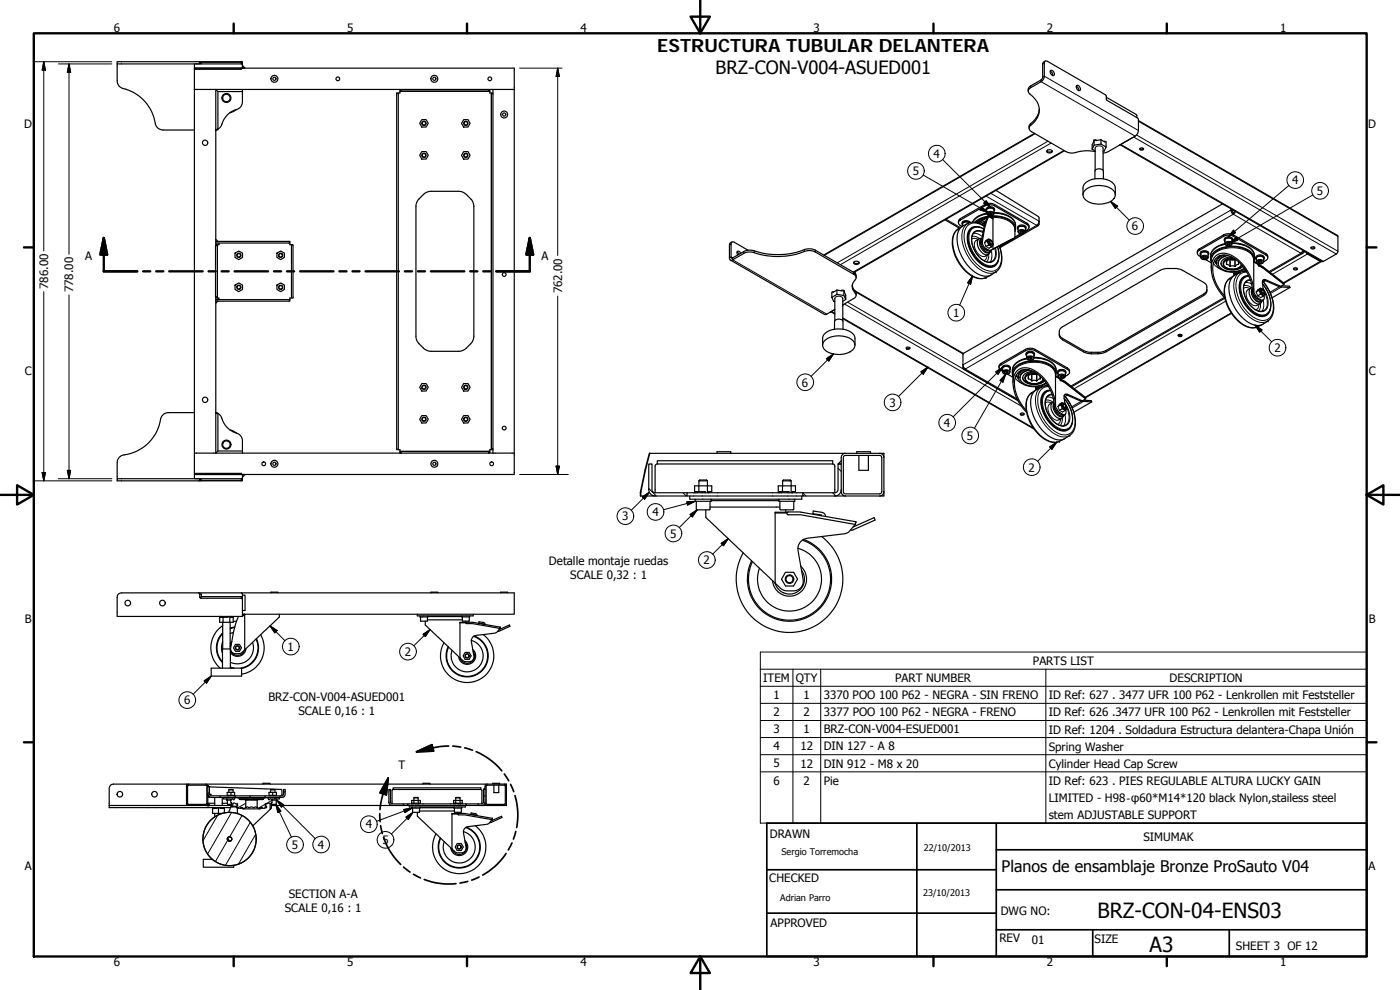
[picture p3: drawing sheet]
<svg xmlns="http://www.w3.org/2000/svg" width="420mm" height="297mm" viewBox="0 0 420 297" stroke-linecap="round" stroke-linejoin="round" font-family="sans-serif">
<defs><g id="words">
<g font-size="6.3">
<text x="329.4" y="275.4">BRZ-CON-04-ENS03</text>
<text x="345" y="285.6">A3</text>
</g>
<g font-size="5.5">
<text x="197.2" y="15.6">ESTRUCTURA TUBULAR DELANTERA</text>
<text x="214.8" y="22.1">BRZ-CON-V004-ASUED001</text>
</g>
<text font-size="4.8" x="300.6" y="261.8">Planos de ensamblaje Bronze ProSauto V04</text>
<g font-size="3.5">
<text x="34.2" y="9.6">6</text>
<text x="104.2" y="9.6">5</text>
<text x="174.2" y="9.6">4</text>
<text x="244.2" y="9.6">3</text>
<text x="314.2" y="9.6">2</text>
<text x="384.2" y="9.6">1</text>
<text x="7.3" y="38.4">D</text>
<text x="410.6" y="38.4">D</text>
<text x="280.2" y="47.4">4</text>
<text x="273.9" y="52.6">5</text>
<text x="387.8" y="55.3">4</text>
<text x="395.2" y="58.5">5</text>
<text x="339.7" y="69.1">6</text>
<text x="25.5" y="77.9">A</text>
<text x="162.5" y="77.9">A</text>
<text x="14.4" y="86.7" transform="rotate(-90 14.4 86.7)">786.00</text>
<text x="22" y="87.7" transform="rotate(-90 22 87.7)">778.00</text>
<text x="168.7" y="88.1" transform="rotate(-90 168.7 88.1)">762.00</text>
<text x="286" y="95.1">1</text>
<text x="382.4" y="105.6">2</text>
<text x="7.4" y="112.6">C</text>
<text x="410.8" y="112.6">C</text>
<text x="240.7" y="116">6</text>
<text x="266.9" y="122">3</text>
<text x="283.3" y="128.1">4</text>
<text x="290.2" y="132">5</text>
<text x="308.7" y="141.5">2</text>
<text x="195.8" y="154.9">4</text>
<text x="186.7" y="156.1">3</text>
<text x="201.2" y="161.3">5</text>
<text x="164.8" y="169.6">Detalle montaje ruedas</text>
<text x="171.2" y="173.8">SCALE 0,32 : 1</text>
<text x="211.2" y="169.3">2</text>
<text x="7.4" y="186.9">B</text>
<text x="410.8" y="186.9">B</text>
<text x="86.3" y="195.3">1</text>
<text x="121.5" y="196.8">2</text>
<text x="310" y="199.5">PARTS LIST</text>
<text x="229.1" y="204.6">ITEM</text>
<text x="232.1" y="209.7">1</text>
<text x="238.8" y="204.6">QTY</text>
<text x="241.2" y="209.7">1</text>
<text x="247.2" y="209.8">3370 POO 100 P62 - NEGRA - SIN FRENO</text>
<text x="268.7" y="204.6">PART NUMBER</text>
<text x="314.7" y="209.8">ID Ref: 627 . 3477 UFR 100 P62 - Lenkrollen mit Feststeller</text>
<text x="351" y="204.6">DESCRIPTION</text>
<text x="55.3" y="211.3">6</text>
<text x="80.5" y="210.3">BRZ-CON-V004-ASUED001</text>
<text x="89.6" y="214.5">SCALE 0,16 : 1</text>
<text x="232.1" y="214.9">2</text>
<text x="241.2" y="214.9">2</text>
<text x="247.2" y="214.9">3377 POO 100 P62 - NEGRA - FRENO</text>
<text x="314.7" y="214.9">ID Ref: 626 .3477 UFR 100 P62 - Lenkrollen mit Feststeller</text>
<text x="232.1" y="220">3</text>
<text x="241.2" y="220">1</text>
<text x="247.2" y="220">BRZ-CON-V004-ESUED001</text>
<text x="314.7" y="220.2">ID Ref: 1204 . Soldadura Estructura delantera-Chapa Unión</text>
<text x="232.1" y="225.1">4</text>
<text x="240.2" y="225.2">12</text>
<text x="247.2" y="225.2">DIN 127 - A 8</text>
<text x="314.7" y="225.2">Spring Washer</text>
<text x="119.6" y="230.6">T</text>
<text x="232.1" y="230.3">5</text>
<text x="240.2" y="230.3">12</text>
<text x="247.2" y="230.3">DIN 912 - M8 x 20</text>
<text x="314.7" y="230.3">Cylinder Head Cap Screw</text>
<text x="232.1" y="235.4">6</text>
<text x="241.2" y="235.4">2</text>
<text x="247.2" y="235.4">Pie</text>
<text x="314.7" y="235.5">ID Ref: 623 . PIES REGULABLE ALTURA LUCKY GAIN</text>
<text x="314.7" y="245.7">stem ADJUSTABLE SUPPORT</text>
<text x="314.7" y="240.6">LIMITED - H98‐φ60*M14*120 black Nylon,stailess steel</text>
<text x="109.8" y="248.6">4</text>
<text x="231.1" y="251.4">DRAWN</text>
<text x="87.6" y="254.7">5</text>
<text x="95.4" y="254.7">4</text>
<text x="114.8" y="253.3">5</text>
<text x="343.2" y="252.3">SIMUMAK</text>
<text x="7.4" y="261.1">A</text>
<text x="410.8" y="261.1">A</text>
<text x="86.6" y="269.5">SECTION A-A</text>
<text x="230.9" y="264.6">CHECKED</text>
<text x="85.5" y="273.7">SCALE 0,16 : 1</text>
<text x="300.3" y="274.5">DWG NO:</text>
<text x="231.3" y="278.2">APPROVED</text>
<text x="299.9" y="282.6">REV</text>
<text x="309.7" y="283.3">01</text>
<text x="328.5" y="283">SIZE</text>
<text x="370.9" y="285.1">SHEET 3 OF 12</text>
<text x="34.2" y="289.9">6</text>
<text x="104.2" y="289.9">5</text>
<text x="174.2" y="289.9">4</text>
<text x="244.2" y="289.9">3</text>
<text x="314.2" y="289.9">2</text>
<text x="384.2" y="289.9">1</text>
</g>
<g font-size="2.7">
<text x="234.5" y="256.6">Sergio Torremocha</text>
<text x="277.3" y="255.2">22/10/2013</text>
<text x="277" y="268.7">23/10/2013</text>
<text x="234.2" y="270.2">Adrian Parro</text>
</g>
</g></defs>
<g fill="none" stroke="#000" stroke-width=".36">
<path d="M35.2 19.2v5a2.58 2.58 0 0 0 2.6 2.6 13.3 13.3 0 0 1 9 10.9l.8 .9 1.3 .4h9.4M35.2 19.2h37.2M58.3 19.2v1.2M60 18.5h-24.8v.7M60 18.5v.7M60 18.7l.4 .5M60 18.5h12.8v.7M60.3 19v-.3h12.1v.5M72.4 19.2h.4v1.2M72.8 19.6l.7 .8h-.7M313.7 18.3l-.8 .7v4.5l-.4 .5-3.6 2.1-.3 .5v.7M58.3 26.8v109.2h6.5"/>
<path d="M58.3 26.8h6.5M58.3 20.4v6.4M58.3 20.4h.4M58.7 20.4v.4h13.7v-.4M58.7 20.4h13.7M64.8 26.8v46.9M64.8 39h.1M64.8 39l.6-.3zM64.8 26.8l.6 .7v11.2M64.8 26.8h83.1M65.3 38.8l-.4 .1M65.4 27.5h7.4"/>
<path d="M70.9 32.9l-2 1M72.4 20.4h.4M72.8 20.4h81.5v6.4M72.8 26.8v3.7a2.61 2.61 0 0 1-2.3 2.5 7.1 7.1 0 0 0-4.2 4.9l-.9 .8M119.1 27.9h.4v107h-.4zM120 27.4a.34 .34 0 0 1 0 .5 .34 .34 0 0 1-.5 0M120.4 26.9h-.4v.5h27v-.5h-.3M120.4 26.8v.5h26.3v-.5M126.6 35.9h1.3l.6 1.1-.6 1.1h-1.3l-.6-1.1zM139.2 35.9h1.3l.6 1.1-.6 1.1h-1.3l-.7-1.1zM147 27.4v.5h.5M147.5 28.2v106.4"/>
<path d="M147.5 28.2h.4M147.9 27.9h-.4v.3M147.9 26.8v109.2M147.9 26.8h6.4v109.2M311.9 32.7a7.6 7.6 0 0 1-3 4.9l-.1 .9M315.2 21.4a1.3 1.3 0 0 1 .7 1.3M315.3 21.2a.94 .94 0 0 1 1 .4 .94 .94 0 0 1-.1 1.1 1.16 1.16 0 0 1-.9-1.5zM323 25.9a1.31 1.31 0 0 1 .8 1.3M323.1 25.7a.92 .92 0 0 1 1 .4 .92 .92 0 0 1-.2 1.1 1.1 1.1 0 0 1-.8-1.5zM332 29.2l8.9 5.1 .3 1M341.7 36.2l59.7 34.4v5.3l-4.6 2.6-60.6-35.1M126.6 45.5h1.3l.6 1.1-.6 1.1h-1.3l-.6-1.1z"/>
<path d="M127.1 58.3l.7-.5 1.1-.4 9.6 .1 1.1 .6 2 1.9 .6 1.5v39.8l-.2 .8-.7 1-1.7 1.7-1.5 .6-9.6-.1-1.1-.5-1.6-1.7-.9-1.4-.1-39.8 .5-1.6zM139.2 45.5h1.3l.6 1.1-.6 1.1h-1.3l-.7-1.1zM298.9 57.1l12.8 7.9 .1 2.4-.1 .2-.4 .1-.2-.1 .6-.6 .1-.6M310.4 40l-63.2 36.5M314.1 45.3a1.1 1.1 0 0 0 1.7 0M314.2 45.2a.94 .94 0 0 1 1.6 .4 .95 .95 0 0 1-1.7-.3zM319.5 45.2l-63.2 36.6M325 58.5v-2.1a3.6 3.6 0 0 1 3.6-2.7 5.7 5.7 0 0 1 6 2.1l.1 2.7M325.8 56.9a6.8 6.8 0 0 1 8.6 .5 2.26 2.26 0 0 1-1.7 3.3 6.7 6.7 0 0 1-7.5-1.4 1.87 1.87 0 0 1 .6-2.4zM327.8 44.7l.9 .6M328.3 42l-.5 1.5v1.2M328.3 42v1.6"/>
<path d="M328.6 53.7v-2.3a1.45 1.45 0 0 1 2.5 0v2.3M328.7 44.4v6.7M328.7 45.5a14 14 0 0 0-6.8 .4l-2-.4-10.3-6a1.21 1.21 0 0 1-.8-1.2 1.21 1.21 0 0 1 1-1.1 5.3 5.3 0 0 0-.2-8.5 1.27 1.27 0 0 1-.7-2.1l3.6-2.1a2.11 2.11 0 0 0 .9-1.6v-3.9a.58 .58 0 0 1 .3-.7 .58 .58 0 0 1 .7 .1l17.4 10.1 .2 .3 .2 1.3 9.4 5.5 .1 3.6-.7 1.3-8.4 5-1.5 .4M330.4 41.9l1.1 .7v-.2l.4 .2v1.5M330.4 43.2l-2.1 .4-.5 1.1M330.4 41.9l-1.5 .3v-.3l-.6 .1M330.4 41.9v1.3M330.4 43.2l1.5 .9M331.1 44.4v6.7M331.9 44.1l-.5 1.2-.3 .1M339.7 41.4l-3.8 2.2M342.1 44.6l.3 .2 .7-.2"/>
<path d="M342.1 44.6a.6 .6 0 0 1 .6-.2 .6 .6 0 0 1 .4 .5 .57 .57 0 0 1-.6 .2 .57 .57 0 0 1-.4-.5zM64.8 72.4h22.2v.5h-22.2M64.8 71.8l.6 .6M64.8 73.4h.4v.3M65.2 73.7h-.5v15.4h.5M65.2 73.7v15.4M65.7 72.9a.33 .33 0 0 1 0 .5 .33 .33 0 0 1-.5 0M70.5 75.9l1.2-.6 1.1 .6v1.3l-1.1 .7-1.2-.7zM83.1 75.9l1.1-.6 1.2 .6v1.3l-1.2 .7-1.1-.7zM87 72.9v.5h.5M87.5 73.4h.4v16h-.4zM219.2 78l28.2 16.3 .6 .1 2.5-1.5-1.4 .8"/>
<path d="M219.7 72.6l-.8 .7v4.1a.59 .59 0 0 0 .3 .6 .59 .59 0 0 0 .7 0l3.3-1.9a4.3 4.3 0 0 1 3.9 0 23.4 23.4 0 0 0 15.3-.9h1l1.3 .4 11.5 6.7a1.13 1.13 0 0 1 .7 1 1.13 1.13 0 0 1-.6 1 2.83 2.83 0 0 0 .6 3.9v.7l-.3 .4-3.7 2.2M221.2 75.6l.6 .7M222.3 76a.57 .57 0 0 0-.5-.7 .57 .57 0 0 0-.6 .6l.2 .6M224.5 75.1l-4.1-2.4a.58 .58 0 0 0-.7-.1 .58 .58 0 0 0-.3 .7l.1 4.1 3.7-1.9a5.2 5.2 0 0 1 4.7 .2 23.5 23.5 0 0 0 14.5-1h1.4l.9 .4 11.5 6.6 .6 .7 .1 .9M256.2 78.7a1.12 1.12 0 0 0 1.6 0M256.3 78.6a.96 .96 0 0 1 1.6 .4 .96 .96 0 0 1-1.7-.3zM283.6 66l4.3 2.5M287.6 66.8l.1-.6 .5-.6 7.4-4.2a3.1 3.1 0 0 1 2.9 0l9.9 5.7 .4 .5v.6M288.7 67.9a1.06 1.06 0 0 1-.8-1.6l7.9-4.7a3.1 3.1 0 0 1 2.7 .2l9.7 5.6a.89 .89 0 0 1 .6 .8 .89 .89 0 0 1-.6 .9l-.4 .2M288.8 67.9l-1.3 .8a6 6 0 0 0-1.3 6.9 11.5 11.5 0 0 0 7.3 7.9h1.7l2.1-.9M289 66.4l-.3 .8M289 66.4l.2 .3"/>
<path d="M289 66.4l.3 .2M289.2 66.7l-.4 .3 .1 .6M289.2 66.7h.1M289.3 66.5h-.1M289.3 66.6l.8-.1 .9 .3M289.3 66.6l.1 .1M289.3 66.6l-.2-.2a1.67 1.67 0 0 1 2.1 .3M290.9 66.8a1.36 1.36 0 0 0-2 .4v.6M292.5 66.7a9.3 9.3 0 0 1 11.7 .3l.5 1.1-.1 1.4M292.6 69.6a4 4 0 0 0-.4 4.9 5.7 5.7 0 0 0 5 4.1l.5-.2M293.6 66.9l2.7-1.6-1 3.1-.8 4.3a2.13 2.13 0 0 0 1.1 2l.9 .6h.5M293.9 71.6l-.9 .6"/>
<path d="M294.1 68.2a2.72 2.72 0 0 0-3.8 2.8 10.1 10.1 0 0 0 5.9 9.1 2.57 2.57 0 0 0 3.5-2.2M294.7 71.5a2.81 2.81 0 0 0 1.3 4.1 .97 .97 0 0 0 1.5-.6M294.7 71.5a1.44 1.44 0 0 0-1.4 .8 1.44 1.44 0 0 0 .2 1.6 3.2 3.2 0 0 0 2.8 2.5l.8-.7M294.7 71.5a2.06 2.06 0 0 0 0 3.2 1.68 1.68 0 0 0 2.4 .9M295.2 68.6a3 3 0 0 0-3.5-.1 3 3 0 0 0-1.3 3.3 9.7 9.7 0 0 0 6 8.2 2.95 2.95 0 0 0 3.4-3.7l-.4-2.3M295.4 67.8a5 5 0 0 0-4.8-.8l-1.5 .7a4.7 4.7 0 0 0-1.8 5.3 12.2 12.2 0 0 0 7.8 9.8l1.8-.1 2-1.2a5.9 5.9 0 0 0 1.4-6.5l-.4-1.2M295.5 72.8l.7-.4 .5 1.1M295.5 67.5l-.4 .1M295.6 74.8l.6 .3M295.6 67l-.8 .4M295.8 66.7l-1.2 .6M295.9 72.2l.8-.5-.5 .7"/>
<path d="M295.9 66.3l-1.9 .7M295.9 63.1a1.3 1.3 0 0 1 1.3-1.1 1.3 1.3 0 0 1 1.3 1.1M296.1 63.4a.87 .87 0 0 1 .2-1 .87 .87 0 0 1 1-.1 .79 .79 0 0 1 .9 .2 .79 .79 0 0 1 .1 .9M296.1 64.1a5.8 5.8 0 0 0-4.2 2.6M296.2 62.8a1.32 1.32 0 0 1 2.1 .3v1a1.23 1.23 0 0 1-1.1 .6 1.23 1.23 0 0 1-1.1-.6zM296.3 65.1a6.6 6.6 0 0 0-3.4 1.6M296.6 76.3l-.9 .6M296.7 71.7a1.41 1.41 0 0 1 .9 2.3M296.7 73.5l-.8 .5M296.7 73.5l.9 .5M296.7 64l.5-.2 .5 .2v.3l-.5 .2-.5-.2zM296.7 64.9l-1.1 3.3-.8 4.3a2.24 2.24 0 0 0 1.1 2.1l1.1 .6 1-.4"/>
<path d="M296.7 64.9l1.3 .8M296.8 64.9h-.1M296.8 64.9l-3.4 1.9M296.8 64.9l1.2 .7v7.5M297 72.2a.69 .69 0 0 0-.1 .8 .69 .69 0 0 0 .8 .3M297 63.9h.2M297 65a7.2 7.2 0 0 1 7.3 2.7l.3 .9v2.8M297.1 72.2a.53 .53 0 0 1 .6 .3 .53 .53 0 0 1-.2 .7l-.4-.4zM297.2 63.9v.6M297.4 63.9h-.2M297.4 75.1l-.4 .2M297.4 72.2l-.2-.1a.59 .59 0 0 0-.2 .8 .59 .59 0 0 0 .8 .3v-.3"/>
<path d="M297.6 74l-.8 .5M297.7 64v.3M298 74.8l6.6-3.4-4.6 2.6 4.2-2.4-7.2 3.7M298 73.5v1.3M298.3 63.9a6.7 6.7 0 0 1 6.4 3.1l.1 1.6M300.5 73.8l-.4 .4M305.4 68.5a1.35 1.35 0 0 1 2.3-.7l.2 .7M305.5 68.9a.86 .86 0 0 1 .3-1 .86 .86 0 0 1 1-.1 .78 .78 0 0 1 .8 .2 .78 .78 0 0 1 .2 .9M305.6 68.2a1.38 1.38 0 0 1 2.2 .3v1a1.22 1.22 0 0 1-1.2 .7 1.22 1.22 0 0 1-1.1-.7zM306.3 69.3h.6l.3 .3-.2 .3h-.6l-.4-.3zM306.3 70.1l-1.7 1M306.4 69.3v.6"/>
<path d="M306.7 69.3l-.3 .1M306.7 69.3h.2M307 69.4v.5M311.6 67.7l-11.5 6.6M359.3 75.9l.1-.6 .3-.5 7.6-4.3a3.2 3.2 0 0 1 2.8 0l9.8 5.6 .5 .5 .1 .7M360.2 76.2a1.36 1.36 0 0 1 2.3-.7l.2 .7M360.3 76.4l.1 .2M360.3 76.3v.1M360.4 76.4h-.1M360.4 76.3h-.2a1.36 1.36 0 0 1 1.3-.8 1.36 1.36 0 0 1 1.2 .8l-.1 .3M360.4 77a1.02 1.02 0 0 1-1-.8 1.02 1.02 0 0 1 .5-1.1l7.4-4.2a3.1 3.1 0 0 1 2.8 0l9.8 5.6a.9 .9 0 0 1 .6 .8 .9 .9 0 0 1-.6 .9l-.6 .3M360.5 75.9a1.36 1.36 0 0 1 2.1 .3v1a1.22 1.22 0 0 1-1.1 .7 1.22 1.22 0 0 1-1.1-.7z"/>
<path d="M361 77.1l.6-.1 .4 .2-.1 .4-.5 .1-.5-.3zM361.3 77.1l.1 .6M361.6 77l-.2 .1M361.8 77.9l1.7 1M361.9 77.2v.4M365.9 76.8l-.1 .2M365.9 76.8l-.2 .3M366.2 76.7a2.27 2.27 0 0 0-1.1 2.2M366.4 79a3.4 3.4 0 0 0 4 1.9l1.3-.3 1.2-.7M366.9 61.2l-77.7 44.8-.2 .4v3.9l.1 .4h.6l-.6-.6-.1-.6M367.4 76.5a2.64 2.64 0 0 0-2.2 2.9 5.9 5.9 0 0 0 7.1 1.9l1.3-.6M367.4 72.1a1.35 1.35 0 0 1 2.3-.7l.2 .7"/>
<path d="M367.5 72.2l.1 .2M367.5 72.1v.1M367.6 72.2h-.1M367.6 72.1a.61 .61 0 0 1 .1-.6 .61 .61 0 0 1 .7-.1 .93 .93 0 0 1 1.1 0 .93 .93 0 0 1 .3 1M367.6 73.3a4.7 4.7 0 0 0-4.3 3.5v.9M367.7 71.8a1.37 1.37 0 0 1 2.1 .3v.9a1.2 1.2 0 0 1-1.1 .8 1.2 1.2 0 0 1-1.1-.8zM368.1 73.1l.4-.3 .6 .1 .2 .3-.4 .3-.6-.1zM368.2 76.6a2.83 2.83 0 0 0-2.6 2.4M368.3 73v.4M368.5 72.9h.4M368.5 76.7a2.69 2.69 0 0 0-2.8 2.7 4.9 4.9 0 0 0 5.7 1.9l2-.8M368.9 72.9v.6"/>
<path d="M368.9 72.9h.1M369.1 77.9h1.6M369.3 77.9h1.1M369.4 62.6a1.62 1.62 0 0 0 .7 1.7v-.4M369.5 77.1a2.58 2.58 0 0 0-3 2.1 3.9 3.9 0 0 0 4.9 1.6l1.6-.9M369.8 62.9v.5l.3 .5M369.8 73a6.8 6.8 0 0 1 6.6 3.1l.1 1.6M369.9 77.3a2.28 2.28 0 0 0-2.8 1.9M370.5 63.3l-.4 .6M370.5 77.6a2.7 2.7 0 0 0-3.4 1.7 3.3 3.3 0 0 0 4.5 1.2l.6-.4 .4-.6M370.6 77.7a2.66 2.66 0 0 0-3.4 1.6 3.2 3.2 0 0 0 4.4 1.1l1-1M370.8 63.4l-.7 .9"/>
<path d="M371 78a2.14 2.14 0 0 0-2.9 .7v.7h.4a.98 .98 0 0 0 1.4 .4 .91 .91 0 0 0 1.4-.4h.4v-.8M376.3 78.6l1.3 .8M376.3 78.5l1.4 .8M376.3 78.5a3.2 3.2 0 0 0-2.4-3.8 9.4 9.4 0 0 0-10 1.4l-.6 1.4 .2 1.1M376.9 77.5a1.29 1.29 0 0 1 1.2-1 1.29 1.29 0 0 1 1.3 1M376.9 77.7l.1 .2M376.9 77.6v.1M377 77.6a.61 .61 0 0 1 .2-.7 .61 .61 0 0 1 .7-.1 .95 .95 0 0 1 1 .1 .95 .95 0 0 1 .4 1M377 77.6l-.1 .1M377.1 77.2a1.35 1.35 0 0 1 2.2 .3v1a1.25 1.25 0 0 1-2.3 0zM377.6 79.4l.2 .3M377.6 79.3v.1"/>
<path d="M377.8 79.7l-.1-.4 1.3 .7 6.4 5-.1 .3M377.8 79.7l1.3 .8 6.2 4.8M377.8 78.3h.6l.3 .3-.2 .3h-.6l-.4-.2zM377.9 78.3v.1M377.9 78.4v.5M378.1 79.2l-.3 .2M378.2 78.3l-.3 .1M378.2 78.3h.2M378.5 78.4v.5M390.9 76l-9.8 5.7M391 75.1l-.6 .9h.6l.1-.8M392 75.6l.4 .6 3.8 2.2h.5"/>
<path d="M392.2 75.8l4.2 2.4M393.5 74.2l.3 .2 .7-.2M393.5 74.2a.6 .6 0 0 1 .6-.2 .6 .6 0 0 1 .4 .5 .58 .58 0 0 1-.6 .3 .58 .58 0 0 1-.4-.6zM396.6 78.5l-11.3 6.5M64.8 89.1v46.9M64.8 89.9h22.2M65.2 89.4h.1a.33 .33 0 0 1 .4 0 .33 .33 0 0 1 0 .5M65.2 89.1v.3h-.4M65.4 90.4l-.6 .6M70.5 85.5l1.2-.6 1.1 .6v1.3l-1.1 .7-1.2-.7zM83.1 85.5l1.1-.6 1.2 .6v1.3l-1.2 .7-1.1-.7zM87 89.9v.5h-22.2"/>
<path d="M87.5 89.4h-.5v.5M249.4 93.5l1.1 .7M249.6 89.2l.6 1.2 .3 .1M250.5 98.8v-2.3a1.45 1.45 0 0 1 2.5 0v2.3M250.5 89.6v6.6M251.2 88.3l2 .4 .6 1.2M251.2 87l-1.1 .7v-.2l-.5 .2v1.5M251.2 88.3l-1.6 .9M251.2 87v1.3M251.2 87l1.5 .3v-.3l.5 .1M252.9 95.6l57.3 33M252.9 89.6v6.6"/>
<path d="M253.2 87.1l.6 1.5v1.3M253.2 87.1v1.6M253.8 89.9l-.9 .5M255.8 85.7l.2 .6a2.75 2.75 0 0 1 .9 2.3M256.5 87.2l32.6 18.9M256.5 81.6l.3 .7-.3-.7M318.4 98.4l30.5-17.6 1.2-.2h2.4l1.8 .2 6.9 3.9 .9 .9v2.2l-.9 .9-29.3 16.9-1.1 .4-3.2 .2-2.1-.5-6.6-3.7-1-1.2v-1.6zM362.2 86.9l-.1 .5-.9 .8-30 17.3-1.2 .2h-2.9l-1.6-.4-6.6-3.8-.7-.6-.3-.8M363.5 80.5l.1-3.2a5.3 5.3 0 0 1 5.1-3.2 6.9 6.9 0 0 1 7.4 2.9l.2 1v9.4M367.6 89.5l-46 26.5M369.6 94l-43.8 25.3M370.4 82.6l-1.3 .9a6 6 0 0 0-1.3 6.9 11.2 11.2 0 0 0 7.6 7.9l1.6-.1 1.9-.9"/>
<path d="M370.4 82.1l-.1-.1v.7M370.4 82.1v.1M370.4 82.2l.4 .2M371.4 82.1l-1 .1M371.9 81.9l-1.5 .2M372.3 81.7l-2 .3M373.8 81.1l-.8 .3M373.9 81.2l-.4 .2M374 81.3l-.2 .1M374 81.4l-1.4 .2-1.9 .8a4.9 4.9 0 0 0-1.8 5.4 12.7 12.7 0 0 0 7.3 9.6l1.4 .3 .9-.2 2-1.2a6.1 6.1 0 0 0 1.2-7.1l-1.4-3-1.4-1.9M374.2 84.4a3.9 3.9 0 0 0-.4 4.9 5.7 5.7 0 0 0 5 4.1l.5-.2M374.7 82.7a2.76 2.76 0 0 0-2.8 3.2 9.7 9.7 0 0 0 6.3 9 2.55 2.55 0 0 0 3.1-2.3"/>
<path d="M374.8 82.8a2.94 2.94 0 0 0-2.8 3.8 9.6 9.6 0 0 0 6 8.2 3.1 3.1 0 0 0 3.4-4 10.3 10.3 0 0 0-2.5-5.6M375.5 86.4l-.9 .5M375.8 86.3a1.79 1.79 0 0 0-.6 2.8 2.7 2.7 0 0 0 3 2l.5-.7a2.04 2.04 0 0 1-2.8-1.5 2.27 2.27 0 0 1-.1-2.3M375.8 87.7l1.3 1.8 1.2 .7 .8-.2M375.8 87.1a3.1 3.1 0 0 0 2.7 3.4l.5-.4M375.8 87.7a11.9 11.9 0 0 0-7.3-11 3.4 3.4 0 0 0-4.6 3.7 12.3 12.3 0 0 0 3.6 8.4M375.8 86.7v1M376.9 88.8l-.3 .1M377 87.6l.8-.5 .5 1.2M377.5 87l.8-.5-.5 .6M378.2 91.1l-.9 .5M378.3 88.3l.9 .5"/>
<path d="M378.3 86.5l.8 .4M378.3 88.3l-.8 .5M378.6 86.9a.7 .7 0 0 0-.1 .9 .7 .7 0 0 0 .8 .3M378.7 87a.54 .54 0 0 1 .6 .3 .54 .54 0 0 1-.2 .7l-.3-.3zM379 84.1h.6l4.3 1.9 .7-.1M379 87l-.2-.1a.6 .6 0 0 0-.2 .8 .6 .6 0 0 0 .8 .2v-.2M379.1 86.9l.3 .4a.96 .96 0 0 1-.2 1.5M379.2 88.8l-.9 .5M379.4 88.6a.88 .88 0 0 1 .1 1 .88 .88 0 0 1-.9 .4 4 4 0 0 1-2.5-4.1 12.5 12.5 0 0 0-8-9.8 3.7 3.7 0 0 0-4.6 4.1 13.4 13.4 0 0 0 4.1 9.2M384.4 86l2.7 .3M384.8 85.7l2.2 .2 .1 .4M385.3 85.3l-.7 .6h-.4l-4.3-1.9a.75 .75 0 0 0-.9 .1 .75 .75 0 0 0-.1 .9l.2 1.9"/>
<path d="M387.1 86.3l-5.3 3M388.2 80.5l.4 .2 .7-.2M388.3 80.4a.59 .59 0 0 1 .6-.1 .59 .59 0 0 1 .4 .5 .53 .53 0 0 1-.7 .2 .53 .53 0 0 1-.3-.6zM126.6 115.1h1.3l.6 1.1-.6 1.1h-1.3l-.6-1.1zM139.2 115.1h1.3l.6 1.1-.6 1.1h-1.3l-.7-1.1zM246.9 103.6v-2.1a4.1 4.1 0 0 1 4.6-2.8 4.8 4.8 0 0 1 5 2.5l.1 2.4M247.5 102.2a6.6 6.6 0 0 1 8.8 .5 2.43 2.43 0 0 1-2 3.2 6.8 6.8 0 0 1-7.1-1.3 1.79 1.79 0 0 1 .3-2.4zM272 104.3l.5 .2 .6-.2M272.1 104.2a.58 .58 0 0 1 1 .4 .52 .52 0 0 1-.7 .3 .52 .52 0 0 1-.3-.7zM289.2 110.8l16.3 9.3M299.8 110.3l.1-.8 .5-.5 7.6-4.3a3.1 3.1 0 0 1 2.6 .1l9.8 5.6 .5 .5 .1 .8M300.7 110.6a1.38 1.38 0 0 1 1.1-1.1 1.38 1.38 0 0 1 1.4 .7v.4"/>
<path d="M300.9 110.9a.85 .85 0 0 1 .2-1 .85 .85 0 0 1 1 0 .8 .8 0 0 1 .8 .2 .8 .8 0 0 1 .2 .8M300.9 111.4a1.05 1.05 0 0 1-.9-1.6l8.3-4.8a3.2 3.2 0 0 1 2.3 .2l9.8 5.6a.88 .88 0 0 1 .6 .9 .88 .88 0 0 1-.6 .8l-.7 .4M301 110.3a1.4 1.4 0 0 1 2.1 .3v1a1.22 1.22 0 0 1-1.1 .7 1.22 1.22 0 0 1-1.1-.7zM301.4 111.6l.4-.2h.6l.2 .4-.5 .2-.5-.1zM301.6 111.5v.4M301.8 111.4h.3M302.1 111.4v.6M302.2 111.4h-.1M302.3 112.2l1.7 1M304 114.8l.1-2.9a4.8 4.8 0 0 1 4.5-3.3 8 8 0 0 1 7.6 2.1l.6 1.4v9.7M306.3 111.3l.1-.2-.2 .3M306.7 111a2.19 2.19 0 0 0-1.1 2.3"/>
<path d="M306.9 113.3a3.7 3.7 0 0 0 4.5 1.9l1.2-.4 .8-.6M307.9 110.9a2.42 2.42 0 0 0-2.1 3.2 6.5 6.5 0 0 0 7.9 1.2l.4-.2M307.9 106.4a1.37 1.37 0 0 1 1.1-1 1.37 1.37 0 0 1 1.4 .6l.1 .4M308.1 106.7a.87 .87 0 0 1 .2-.9 .87 .87 0 0 1 1-.1 .82 .82 0 0 1 1 1M308.1 107.6a4.7 4.7 0 0 0-4.3 3.6v.8M308.3 106a1.37 1.37 0 0 1 2 .4v1a1.25 1.25 0 0 1-2.2 0v-1zM308.6 107.4l.5-.2 .6 .1v.3l-.4 .2-.6-.1zM308.7 111a2.79 2.79 0 0 0-2.6 2.4M308.7 107.4v.3M309 111a2.69 2.69 0 0 0-2.9 2.8 5.4 5.4 0 0 0 6.7 1.6l1.1-.6M309 107.2l.3 .1M309.3 107.3v.5"/>
<path d="M309.4 107.2l-.1 .1M309.7 112.2h1.4M309.8 112.3h1.2M310 111.4a2.65 2.65 0 0 0-3.1 2.2 4 4 0 0 0 5 1.6l1.6-.9M310.3 107.4a7.1 7.1 0 0 1 6.4 2.7l.3 1.9M310.5 111.7a2.23 2.23 0 0 0-2.9 1.9M310.9 117l-1.3 .9a6 6 0 0 0-1.3 6.8 11.3 11.3 0 0 0 7.6 8l1.6-.1 1.9-.9M311 116.6l.3 .2M311 116.4v.2M311 116.4l-.2-.1v.8M311 112a2.68 2.68 0 0 0-3.4 1.7 3.3 3.3 0 0 0 4.5 1.1l.8-.5 .2-.5M311.1 112.1a2.91 2.91 0 0 0-3.4 1.3 2.37 2.37 0 0 0 3 1.7 2.58 2.58 0 0 0 2.3-1.3"/>
<path d="M311.5 112.3a2.39 2.39 0 0 0-2.9 .6v.8h.4a.94 .94 0 0 0 1.4 .4 .82 .82 0 0 0 1.3-.3 .54 .54 0 0 0 .6-.3 .54 .54 0 0 0-.1-.6M311.9 116.5l-.9 .1M312.4 116.2l-1.4 .2M312.8 116l-2 .3M314.4 115.5l-.9 .3M314.4 115.6l-.5 .2M314.5 115.7h-.2M314.5 115.8l-1.6 .2-1.7 .8a4.7 4.7 0 0 0-1.8 5.4 12.3 12.3 0 0 0 7.8 9.7h1.8l2-1.3a6.1 6.1 0 0 0 1.2-7l-1.1-2.7-1.7-2.3M314.7 118.7a4 4 0 0 0-.4 5 5.9 5.9 0 0 0 5 4l.5-.1M316.8 112.8l1.4 .8M316.8 112.9l1.3 .8M316.8 112.8a3.2 3.2 0 0 0-2.4-3.8 9.9 9.9 0 0 0-9.8 1.2 2.56 2.56 0 0 0-.6 2.7"/>
<path d="M317.4 111.9a1.34 1.34 0 0 1 2.2-.8l.3 .8M317.5 112.2a.67 .67 0 0 1 0-.8 .67 .67 0 0 1 .7-.2 .98 .98 0 0 1 1.1 0 .98 .98 0 0 1 .4 1M317.6 111.6l.6-.3a1.23 1.23 0 0 1 1.5 .6v.9a1.2 1.2 0 0 1-1.1 .8 1.2 1.2 0 0 1-1.1-.8zM318.1 113.7l.1 .3M318.1 112.8l.5-.2 .5 .2v.4l-.5 .1-.5-.2zM318.1 113.6v.1M318.2 113.7l1.5 .8 6.1 4.8M318.2 113.7v.3M318.2 114l1.4 .8 6.2 4.8M318.5 112.7l.1 .1M318.6 113.6l-.3 .1M318.6 112.8v.5"/>
<path d="M318.8 112.7l-.2 .1M319.1 112.8v.4M319.4 119.5a8.4 8.4 0 0 1 2.1 8.3 2.93 2.93 0 0 1-4.7 .5 9.6 9.6 0 0 1-4.1-9.3 2.79 2.79 0 0 1 2.5-1.9 2.87 2.87 0 0 0-2.8 3.6 9.7 9.7 0 0 0 6.3 8.6 2.54 2.54 0 0 0 3.1-2.3M319.6 118.4l4.8 2 .7-.2M325.8 119.6l-.7 .6-.6-.1-4.1-1.8a.77 .77 0 0 0-.9 .1 .77 .77 0 0 0-.1 .9l.2 2M325.8 119.3v.3M353.6 100.5l.4 .2 .7-.2M353.6 100.5a.58 .58 0 0 1 .7-.2 .58 .58 0 0 1 .4 .5 .58 .58 0 0 1-.7 .2 .58 .58 0 0 1-.4-.5zM58.3 123.8h-7.7a2.68 2.68 0 0 0-2.6 2.9 13 13 0 0 1-11.4 10 2.39 2.39 0 0 0-1.4 2.2v4.7M58.3 136v6.4M64.8 123.8l.6 .3zM64.8 123.8h.1"/>
<path d="M64.8 136h83.1M64.9 123.9l.4 .1M65.4 124.1a3.7 3.7 0 0 1 1.6 2.5 7 7 0 0 0 4.6 3.6l.8 .8 .3 .9 .1 4.1M65.4 124.1v11.2M68.9 128.9l2 1M72.8 135.3h-7.4l-.6 .7M119.5 134.9h.1a.34 .34 0 0 1 .4 0 .34 .34 0 0 1 0 .5M120.4 136v-.5h26.3v.5M120.4 135.9h-.4v-.5h27v.5h-.3M126.6 124.7h1.3l.6 1.1-.6 1.1h-1.3l-.6-1.1zM139.2 124.7h1.3l.6 1.1-.6 1.1h-1.3l-.7-1.1zM147.5 134.6v.3h.4"/>
<path d="M147.5 134.9h-.5v.5M147.5 134.6h.4M147.9 136h6.4M154.3 136v6.4h-81.5M194.7 139.2h1v7.7l.3 .7 .6 .2h9.6v1h-9.6a1.97 1.97 0 0 1-1.9-1.9zM194.9 136h58.8M197.3 139.2v-1h52.6v1M197.3 139.2l-.5 .2-.2 .4v8M197.3 139.2h52.6M215.2 136v-.5h4.1v.5M249.9 139.2l.5 .2 .1 .4v8M252.5 138.2l-1 1h1h-1v7.7l-.3 .7-.7 .2h-9.6v1h9.6"/>
<path d="M252.8 136.4l.9-.4h10.3a1.3 1.3 0 0 1 1.3 1.3v10.2a1.3 1.3 0 0 1-1.3 1.3h-10.3a1.3 1.3 0 0 1-1.2-1.3v-10.2zM253.3 136.8l.4-.1h10.3l.4 .1 .2 .5v10.2l-.2 .5-.4 .2h-10.3l-.4-.2-.2-.5v-10.2zM257.1 136v-.5h4.1v.5M257.8 136.7v4.4h2.8v-4.4M264 136h1.3v1.3M306.2 124.1l.4 .2 .7-.2M306.3 124.1a.57 .57 0 0 1 .6-.2 .57 .57 0 0 1 .4 .5 .56 .56 0 0 1-.6 .2 .56 .56 0 0 1-.4-.5zM315.9 120.8l-.9 .5M316.3 120.6a1.99 1.99 0 0 0-.4 3.2 2.26 2.26 0 0 0 2.9 1.5l.4-.5a2.02 2.02 0 0 1-2.8-1.5 2.28 2.28 0 0 1-.1-2.3M316.3 121.4a3.1 3.1 0 0 0 2.7 3.4l.5-.4M316.3 121.1v.9M316.3 122a11.8 11.8 0 0 0-7.3-11 3.5 3.5 0 0 0-4.5 3.7 12.5 12.5 0 0 0 3.5 8.4"/>
<path d="M316.3 122l1.3 1.9 1.2 .7 .8-.2M317.4 123.1l-.3 .2M317.5 122l.8-.5 .5 1.2M317.9 121.3l.9-.5-.5 .7M318.7 125.5l-.9 .5M318.8 122.7l.8 .5M318.8 120.8l.8 .5M318.8 122.7l-.9 .4M319.1 121.3a.68 .68 0 0 0-.2 .9 .68 .68 0 0 0 .9 .2M319.2 121.3a.54 .54 0 0 1 .6 .4 .54 .54 0 0 1-.2 .6 .74 .74 0 0 1-.4-1zM319.5 121.3a.37 .37 0 0 0-.5 .1 .37 .37 0 0 0 0 .5 .49 .49 0 0 0 .4 .5 .49 .49 0 0 0 .5-.2v-.2M319.6 121.3l.5 1-.5 .9"/>
<path d="M319.6 123.2l-.8 .4M319.9 123a.86 .86 0 0 1 .1 .9 .86 .86 0 0 1-.9 .5 3.8 3.8 0 0 1-2.5-4.2 12.7 12.7 0 0 0-8-9.8 3.7 3.7 0 0 0-4.6 4.2 13 13 0 0 0 4.1 9.1M324.9 120.3l2.7 .3M325.2 120.1l2.3 .1 .1 .4M327.6 120.6l-5.3 3.1M58.7 142.4h-.4v1.2M58.7 142.4v-.4h13.7v.4M60.4 143.6l-.4 .5v-.5v.7h-24.8v-.7h37.2M72.4 142.4h.4M72.4 142.4h-13.7M72.4 143.6v.5h-12.1v-.3M72.8 143.6v.7h-12.8"/>
<path d="M72.8 142.4v1.2h-.4M72.8 142.4h.7l-.7 .8M192.3 148.8h4.3M206.2 148.8h34.7M206.2 147.8h34.7M207 148.8v1h33.6v-1M208.5 147.8v-2h5.1v1.7h-.9v.3M208.6 149.8v.6h4.8v-.6M208.8 147.8v-.3h2.9v.3M209 150.4v2.4l.2 .2 3.8-.1 .1-2.5M209.3 147.5v.3M209.7 145.8v1.7"/>
<path d="M209.8 144.3l.2-.3h2.1l.2 .3M209.8 144.3h2.5M209.8 144.3v1.5M211.8 153v2.3l20.8 19.6M212.3 144.3v3.5M213.1 152.1h20.9M213.4 150.2h20.4M232.6 153.9h3.6M233.6 147.8v-2h5.1v1.7h-.9v.3M233.8 149.8v.6h4.7v-.6M233.9 147.8v-.3h2.9v.3M234 150.4v2.3l.3 .3h3.8l.1-2.6"/>
<path d="M234.5 147.5v.3M234.9 144.3l-.1 3.2M234.9 144.3l.2-.3h2.1l.2 .3M234.9 144.3h2.5M235.8 153v.7M236.3 153.7l3.8-.1 16.7 2.9-.1 .9-16.4-2.9-3.9-.1-.2-.3zM236.3 153.7h-3.7v21.2M237.4 144.3v3.5M237.8 147.5v.3M246.6 154.7l-.1-.2-2.5-.4 .1-.8 3 .6 .4 .3 .3 .8M250.5 148.8h3.2M252.5 146.9a1.93 1.93 0 0 1-2 1.9"/>
<path d="M256 158.1l6.3-2.8 .3 .7-6.8 3.1h-.6M256.8 156.5l-.1 .9-1.9 2.2-.7 .4-11.8 1.5a3.2 3.2 0 0 0-2.8 3.7l1.5 8.7a2.87 2.87 0 0 1-2.8 3.4l-3-.2-.9-.6-1.7-1.6M265.3 147.5v1.3h-1.3M35.5 178.3l.9-.4h117.9v6.4h-81.5h.6l-.6 .7h-37.6v-5.8zM59.6 177.9l.4 .3M60 179.2h.3M60 178.2h.4v.8M60 179.2l.3 .3M60 178.2v1M60.3 179.2v.3M60.3 179.5h12.1M60.4 179l-.1 .2"/>
<path d="M60.4 179h12v.5M72.4 179.5l.4 .3M72.4 177.9l.4 .3v6.8M72.8 178.6h.7v4.6h-.7M81.3 177.9v-.2h2.1v.2M129.3 177.9v-.2h2.1v.2M150.3 177.9v-.2h2.1v.2M235.8 171.7h1.1a1.15 1.15 0 0 1 1.7 .8l.1 .2a1.19 1.19 0 0 1 0 2.1 1.13 1.13 0 0 1-1.5 1h-.3a1.15 1.15 0 0 1-1.6-.7l-.1-.3a1.12 1.12 0 0 1-.2-1.8zM239.5 164.5a9.6 9.6 0 0 1 6.6 12.1 9.6 9.6 0 0 1-12.2 6.3 9.6 9.6 0 0 1-6-12.4M240.3 169.9a5.1 5.1 0 0 1-1 8.4 5.1 5.1 0 0 1-7.5-4.1M240.5 171.1a4.5 4.5 0 0 1-1.6 6.7 4.5 4.5 0 0 1-6.3-2.8M240.8 162.1a12.3 12.3 0 0 1 7.7 16 12.3 12.3 0 0 1-16.4 7 12.3 12.3 0 0 1-6.3-16.6"/>
<path d="M241.2 161.8a12.6 12.6 0 0 1 7.5 16.6 12.6 12.6 0 0 1-16.8 6.9 12.6 12.6 0 0 1-6.3-17M246.6 161a16 16 0 0 1 3.5 21.8 16 16 0 0 1-21.6 4.5 16 16 0 0 1-5.5-21.4M66.2 185v.2h2.2v-.2M66.6 185v.2M66.8 192.6l-.3 1.4 .3 2M66.8 186.7v8M66.8 190.1a6.1 6.1 0 0 0 0 8.5M66.8 187.7a8 8 0 0 0-.7 12.8M66.8 189.9a6.3 6.3 0 0 0 0 8.9M66.9 185.2v1.5M69 185v1.7M69.1 186.7v8"/>
<path d="M69.2 185v.2h.8v1.5h-4.1v-1.7M69.3 185v.2M69.5 193l-.4 1M69.6 192.5l-.5 .6M69.7 185v.2M70.1 189.7l-1 .4M70.4 188.3l-1.3 .3M70.5 188.1l-1.4 .4M70.7 193.3h.1a1.12 1.12 0 0 1 1.6 1.2 1.12 1.12 0 0 1-1.9 .7 1.15 1.15 0 0 1 .2-1.9zM71 186.4l-1 .1M73.3 184.3l.1 .2h-.2M73.4 184.5v10.5a2.26 2.26 0 0 1-2.1 1.6 2.26 2.26 0 0 1-2.2-1.5"/>
<path d="M73.8 194.6a2.57 2.57 0 0 1-1.9 2.3 2.57 2.57 0 0 1-2.8-1.1M75.8 192.7a4.8 4.8 0 0 1-1.3 5.3 4.8 4.8 0 0 1-5.4 .7M76.8 191.8a6.2 6.2 0 0 1-4.5 8.7M77 191.6a6.3 6.3 0 0 1-4.5 9M78.2 190.4a8 8 0 0 1-5.7 11.9M83.8 184.3v.9l-10 9.4a2.99 2.99 0 0 1-3.7 1.4l-.6-.5-.3-1 1-5.4 1.4-4.1M125.2 184.3v.5h16.8v-.5M126.1 184.8v.3h2.3v-.3M126.2 185.1v1.3h2l.1-1.3M127.6 186.4v1.1l10.4 9.9M128.3 186h10.5M128.4 185h10.2"/>
<path d="M138 186.9h1.8M138.6 184.8v.3h2.4v-.3M138.8 185.1v1.3h2v-1.3M139.6 195.7a1.14 1.14 0 0 1 1.6 .6 1.14 1.14 0 0 1-.7 1.5 1.06 1.06 0 0 1-1.1-.3 1.06 1.06 0 0 1-.1-1.2zM139.6 186.4v.3M139.9 186.7h-1.9v10.7M139.9 186.7h2l8.2 1.5v.4l-8.3-1.5h-1.8zM141.4 192.2a4.8 4.8 0 0 1 3.4 6 4.8 4.8 0 0 1-6.1 3.1 4.8 4.8 0 0 1-3-6.2M141.9 194.9a2.56 2.56 0 0 1-.5 4.2 2.56 2.56 0 0 1-3.7-2.1M142 195.5a2.24 2.24 0 0 1-.8 3.3 2.24 2.24 0 0 1-3.2-1.4M142.1 190.9a6.2 6.2 0 0 1 3.9 8 6.2 6.2 0 0 1-8.2 3.6 6.2 6.2 0 0 1-3.2-8.4M142.3 190.8a6.3 6.3 0 0 1 3.8 8.3 6.3 6.3 0 0 1-8.5 3.5 6.3 6.3 0 0 1-3.1-8.6"/>
<path d="M145 190.4a8 8 0 0 1 1.8 10.9 8 8 0 0 1-10.9 2.3 8 8 0 0 1-2.7-10.8M145 187.3l-1.3-.3 .1-.4 1.3 .2 .5 .6M149.7 188.9l3.2-1.4 .1 .4-3.7 1.5M150.1 188.2v.4l-1 1.1-.5 .2-5.7 .7a1.61 1.61 0 0 0-1.4 1.9l.7 4.3a1.45 1.45 0 0 1-1.4 1.7l-1.5-.1-1.3-1M63.4 200.5h9.1v2.4h-9.1zM66.8 200.5v-5.8h2.3v5.8M69.1 200.2l1.2 .3M69.1 200.3l.5 .2M56 235.3h-21.9a1.26 1.26 0 0 0-1.3 1.2v5.2M56.4 235.7h5.6v5.5h-5.6zM56.6 235.3h-.6v.6M61.7 235.3h84.5"/>
<path d="M62.3 235.6l.6 .5h-.5h.5v2.3l.4 .4h21.3l.5-.4v-1.5h.5v1.6l-.4 .6-.6 .2h-21.3l-.6-.2-.3-.8 .5 .8-.5 .2M62.9 236.1l21.4 .8 .3 .3v1.6M62.9 238.3h.4v.5M64.4 239.3v2.4M66.7 239.3v2.4M67.1 239.3h2.5l.4 .6h.2a.94 .94 0 0 1 .9-.6 .94 .94 0 0 1 .9 .6l1.8 .2v2l-.5 .5-.4 .1v-.4h-.7v.2l-1.3-.2v-.4h.5l-.1-.7-.9-.3-.5 .2-.2 1h-.4l.3-1.2h-.3l.1-1.1-2.3-.1zM68.1 239.7v.4v-.4M68.1 239.8v.3M68.2 238.8v-1.1h2.2v1.1M68.5 238.8h1.6M68.7 237h1.2M68.7 237v.7"/>
<path d="M69.3 237.7v.9M69.9 237v.7M71.1 239.3h8.8M71.8 239.6h7.3M73.4 239.9h4.1M77.3 240l1.6-.1a.93 .93 0 0 1 .9-.6 .93 .93 0 0 1 .9 .6h.3l.4-.6h2.5v.4l-2.4 .1 .1 1.1h-.3l.2 1.6-.4 .4-.1-1.7-.3-.3-1.1 .3-.1 .7h.5v.4h-.5v.2l-1.4-.2v.4l-.7-.2-.2-.4zM78.9 235.3v-.3h2.1v.3M80.7 238.8v-1.1h2.3v1.1M81 238.8h1.7M81.2 237h1.3M81.2 237v.7M81.8 237.7v.9"/>
<path d="M82.5 237v.7M83 239.7v.4h-1.4M116.7 236.9h.5l.1 4.1 .4 .2h4.8v.5h-4.8l-.6-.3-.4-.7zM118 236.9v-.5h26.3v.5M118 236.9l-.3 .3v4M118 236.9h26.3M124.2 239.4v1.6M124.2 239.4h1.3M125.5 239.4v1.8M126.9 235.3v-.3h2.1v.3M136.8 239.4h1.3M136.8 239.4v1.6"/>
<path d="M138.1 239.4v1.8M144.3 236.9l.3 .3v4M145.6 236.4l-.5 .5h.5h-.5v3.8l-.2 .4-5.1 .1v.5h4.8M145.8 235.5l.3-.2h5.4l.3 .2 .2 .4v5.1l-.2 .5-.4 .2h-5.2l-.4-.2-.2-.5v-5.1zM146 235.7h5.6v5.5l-5.5 .1-.2-.2zM147.9 235.3v-.3h2.1v.3M148.2 235.6v2.2h1.5v-2.2M151.4 235.3h.6v.6M32.8 241.7v.6h31.4M56 241v.7M56 241l.2 .5 .4 .2M56 241v-5.1l.2-.4 .2-.2h5.5l.3 .2 .2 .4v5.3l-.2 .3-.5 .2h-5.1"/>
<path d="M56.6 241.7h-23.8M61.7 241.7h.7M62.4 241h2M62.4 241l.6 .7h-.6zM62.5 241.7h.4M63 241.7h.1M63 241.7h6.5M63.7 257.8h-2.7v2.4h9.1v-.5M63.8 242.3v1.8h2.9M64.2 242.3h5M64.3 242.3v.3M64.4 244.1v1"/>
<path d="M65.1 242.3v.3h-1.3M65.6 242.3v1.8M66 242.3v.3h1.3M66.7 241h1.6M66.9 242.3v.3M67.3 242.3v1.6M68.1 240.1h.1M68.1 240.1h1.2M68.3 240.1v1.2h1.2M69.3 242.1l-.7 1.7M69.7 242.1h1.2M69.9 241.9h1"/>
<path d="M71 241.2h.3M71.2 242.3v1.8M72.2 242.5h.7M72.9 242.7h5.1M73.8 240.1h3.4M73.8 242.1v.2a.67 .67 0 0 1 1 0M74.8 242.3h.1M77.2 242.1l-.1 .2a.62 .62 0 0 0-.9 0l-.8-.2-.6 .2M78.1 242.5h.6M79.6 241.2h.3M81.1 242.9l-5.2 4.9M81.5 241.7h36.2"/>
<path d="M82.9 240.1l-.1 1.2h-1.3M122.5 241.7h17.3M122.5 241.2h17.3M122.8 241.7v.4h16.9v-.4M123.6 241.2v-1h2.5v.8h-.4v.2M123.7 242.1v.4h2.4v-.4M123.7 241.2v-.2h1.5v.2M123.8 242.5l.1 1.2h1.9l.1-1.2M124 241v.2M125.3 243.7v1.3l10.3 9.7M125.9 243.3h10.5M126.1 242.4h10.1"/>
<path d="M135.6 244.2h1.8M136.1 241.2v-1h2.6v.8h-.5v.2M136.2 242.1v.4h2.4v-.4M136.3 241.2v-.2h1.4v.2M136.4 242.5v1.2h2l.1-1.2M136.6 241v.2M137.2 253.1h.2a1.13 1.13 0 0 1 1.5 1.2 1.13 1.13 0 0 1-1.8 .6 1.15 1.15 0 0 1 .1-1.8zM137.3 243.7v.4M137.4 244.2l1.9-.1 8.5 1.4-.1 .4-8.2-1.4h-1.9zM137.5 244.1h-1.9v10.6M139.1 249.5a4.8 4.8 0 0 1 3.3 6 4.8 4.8 0 0 1-6.1 3.2 4.8 4.8 0 0 1-3-6.2M139.5 252.2a2.57 2.57 0 0 1-.5 4.2 2.57 2.57 0 0 1-3.7-2"/>
<path d="M139.6 252.8a2.24 2.24 0 0 1-.8 3.3 2.24 2.24 0 0 1-3.2-1.4M139.8 248.3a6.2 6.2 0 0 1 3.8 8 6.2 6.2 0 0 1-8.2 3.5 6.2 6.2 0 0 1-3.2-8.3M139.9 248.2a6.3 6.3 0 0 1 3.8 8.3 6.3 6.3 0 0 1-8.4 3.4 6.3 6.3 0 0 1-3.2-8.5M142.6 247.7a8 8 0 0 1 1.8 11 8 8 0 0 1-10.8 2.2 8 8 0 0 1-2.7-10.7M142.7 244.6l-1.4-.3 .1-.4 1.4 .2 .4 .7M144.6 241.7h1.6M145.6 240.7l-.2 .6-.8 .4M147.4 246.3l3.1-1.4 .2 .4-3.8 1.5M147.8 245.5a2.5 2.5 0 0 1-1.5 1.8l-5.8 .7a1.57 1.57 0 0 0-1.4 1.9l.8 4.3a1.38 1.38 0 0 1-1.5 1.7l-1.7-.2-1.1-1M152 241v.7h-.6"/>
<circle cx="67.9" cy="29.4" r="1.34"/>
<circle cx="68" cy="29.4" r="1.12"/>
<circle cx="82.4" cy="23.6" r="1.04"/>
<circle cx="82.4" cy="23.6" r=".48"/>
<circle cx="101.4" cy="23.7" r=".56"/>
<circle cx="127.2" cy="37" r=".64"/>
<circle cx="127.2" cy="37" r=".52"/>
<circle cx="130.4" cy="23.6" r=".47"/>
<circle cx="130.4" cy="23.6" r="1.04"/>
<circle cx="139.8" cy="37" r=".65"/>
<circle cx="139.8" cy="37" r=".52"/>
<circle cx="147" cy="23.7" r=".56"/>
<circle cx="151.3" cy="34.4" r="1.04"/>
<circle cx="151.3" cy="34.4" r=".48"/>
<circle cx="61.6" cy="42.8" r=".8"/>
<circle cx="127.2" cy="46.6" r=".52"/>
<circle cx="127.2" cy="46.6" r=".64"/>
<circle cx="139.8" cy="46.6" r=".63"/>
<circle cx="139.8" cy="46.6" r=".51"/>
<circle cx="71.7" cy="76.6" r=".53"/>
<circle cx="71.7" cy="76.6" r=".64"/>
<circle cx="84.2" cy="76.6" r=".64"/>
<circle cx="84.2" cy="76.6" r=".52"/>
<circle cx="71.7" cy="86.2" r=".64"/>
<circle cx="71.7" cy="86.2" r=".52"/>
<circle cx="84.2" cy="86.2" r=".65"/>
<circle cx="84.2" cy="86.2" r=".52"/>
<circle cx="151.3" cy="82.4" r=".56"/>
<circle cx="61.5" cy="120" r=".8"/>
<circle cx="127.2" cy="116.2" r=".64"/>
<circle cx="127.2" cy="116.2" r=".52"/>
<circle cx="139.8" cy="116.2" r=".64"/>
<circle cx="139.8" cy="116.2" r=".52"/>
<circle cx="68" cy="133.4" r="1.12"/>
<circle cx="68" cy="133.4" r="1.35"/>
<circle cx="79.2" cy="139.2" r=".56"/>
<circle cx="82.3" cy="139.1" r=".49"/>
<circle cx="82.3" cy="139.2" r="1.04"/>
<circle cx="127.2" cy="125.8" r=".52"/>
<circle cx="127.2" cy="125.8" r=".65"/>
<circle cx="130.3" cy="139.1" r=".48"/>
<circle cx="130.4" cy="139.2" r="1.04"/>
<circle cx="139.8" cy="125.8" r=".51"/>
<circle cx="139.8" cy="125.8" r=".64"/>
<circle cx="147.6" cy="139.2" r=".56"/>
<circle cx="151.3" cy="128.4" r=".56"/>
<circle cx="236.9" cy="173.8" r="1.06"/>
<circle cx="236.9" cy="173.8" r="1.27"/>
<circle cx="38.3" cy="180.9" r=".84"/>
<circle cx="48.7" cy="180.9" r=".84"/>
<circle cx="71.3" cy="194.4" r=".54"/>
<circle cx="71.3" cy="194.4" r=".64"/>
<circle cx="140.2" cy="196.8" r=".53"/>
<circle cx="140.2" cy="196.8" r=".64"/>
<circle cx="36" cy="238.3" r=".84"/>
<circle cx="46.4" cy="238.3" r=".84"/>
<circle cx="68.9" cy="251.7" r=".63"/>
<circle cx="68.9" cy="251.7" r="8"/>
<circle cx="68.9" cy="251.7" r=".67"/>
<circle cx="137.8" cy="254.1" r=".53"/>
<circle cx="137.8" cy="254.1" r=".64"/>
</g>
<g fill="#000">
<circle cx="58.7" cy="20.4" r=".18"/>
<circle cx="64.8" cy="39" r=".18"/>
<circle cx="64.8" cy="38.9" r=".18"/>
<circle cx="65.3" cy="38.8" r=".18"/>
<circle cx="287.5" cy="68.7" r=".18"/>
<circle cx="290.6" cy="67" r=".18"/>
<circle cx="296.7" cy="64.9" r=".18"/>
<circle cx="252.9" cy="91.5" r=".18"/>
<circle cx="295.9" cy="83.3" r=".18"/>
<circle cx="298.9" cy="81.5" r=".18"/>
<circle cx="369.1" cy="83.5" r=".18"/>
<circle cx="372.2" cy="81.7" r=".18"/>
<circle cx="377.5" cy="98" r=".18"/>
<circle cx="380.5" cy="96.3" r=".18"/>
<circle cx="309.6" cy="117.9" r=".18"/>
<circle cx="312.6" cy="116.1" r=".18"/>
<circle cx="64.8" cy="123.8" r=".18"/>
<circle cx="318" cy="132.4" r=".18"/>
<circle cx="321" cy="130.6" r=".18"/>
<circle cx="256.8" cy="156.5" r=".18"/>
<circle cx="150.1" cy="188.2" r=".18"/>
<circle cx="62.5" cy="241.7" r=".18"/>
<circle cx="147.8" cy="245.5" r=".18"/>
</g>
<g fill="none" stroke="#000" stroke-width=".3">
<path d="M10 18.5h23.6M13.1 18.5l.5 2.5h-1zM13.1 18.5v56.8M17.5 19.2h16.1M20.7 19.2v57.1M20.7 19.2l.5 2.5h-1zM313.4 19l-.5 .3M155.9 20.4h12.8M167.4 20.4v56.2M167.4 20.4l.5 2.5h-1zM309.3 37.1v.5M309.3 25.8v.5"/>
<path d="M312.5 24v.5l28.2 16.4M312.9 23.1l.5-.2 28.3 16.3M341.7 36.4l59.8 34.5M277.1 52.5l19.4 11.3M282.9 47.9l14.5 14.4M295.9 58.8l15.2 8.8-3.3 2M297.4 58l14.4 8.4M310.6 40.1l-63.2 36.5M314.5 42.4l-63.2 36.5M315.4 42.9l-63.2 36.5M319.3 45.1l-63.3 36.5M328.7 44.4a1.39 1.39 0 0 1 2.4 0"/>
<path d="M336.4 43.3l60.8 35.1M340.2 41.1l60.8 35.1M341.1 40.5l60.4 34.9M386.8 55.6l-18.2 15.5M394 58.5l-24.9 14.4M218.9 77.4l.5-.3 .5 .3v.6l28.2 16.3M219.4 73.3l-.5 .2M223.2 75.5v.6M226.3 75.2v.6M241.4 74.9v.6M244.7 75.1v.5M283.9 65.8l4.3 2.5"/>
<path d="M287.5 68.7a5.2 5.2 0 0 0-1.4 5.6 12.5 12.5 0 0 0 7.2 9.1l1.4 .2 1.2-.3M288.2 65.6v.4M290.6 67a5.1 5.1 0 0 0-1.7 5.9 12 12 0 0 0 7.5 9l1.4 .1 1.1-.5M291.6 71.8l.7-.3 1.2 .3M291.7 71l.9-.1 1.4 .7M291.9 68.3a4.6 4.6 0 0 0-.9 5.7 8.6 8.6 0 0 0 6 6l1.4-.3M292.2 70a3.5 3.5 0 0 1 2.6 1M292.6 69.6l1.3-.2 1.1 .4M293 72.2a3.1 3.1 0 0 0 1.1 4.4l.8 .4 .8-.1M294.6 62.1l1.9 1.7-2.4-.8zM294.8 72.5l-.3 .2M295.1 69.5a2.22 2.22 0 0 0-2.6-.1 2.22 2.22 0 0 0-.9 2.4 7.6 7.6 0 0 0 4.9 6.9 2.3 2.3 0 0 0 2.5-2.8l-.2-1.5"/>
<path d="M295.2 68.7a2.73 2.73 0 0 0-3.1-.2 2.73 2.73 0 0 0-1.3 2.9 9.2 9.2 0 0 0 6.1 8.4 2.73 2.73 0 0 0 2.9-3.6l-.5-2.1M295.4 67.9a3.7 3.7 0 0 0-5.3 .2 8.9 8.9 0 0 0 1.2 8.9 7.8 7.8 0 0 0 6.8 4.3 3.8 3.8 0 0 0 2.5-4.4l-.8-3.1M295.4 69.1l-.3 .1M295.5 65.6l-2.4 1.1M295.6 61.4v.4M295.9 74.6l-.3 .1M295.9 72.2l-.4 .6 .4 1.2 .9 .5M296 60.2l1.4 2.1-2.1-1.4zM296.1 63.9a5.6 5.6 0 0 0-4.3 2.8M296.1 64.1a1.29 1.29 0 0 1 2.2 0M296.1 64.1l-1.3 .4M296.2 76.5l-.1 1-.8 .7"/>
<path d="M296.4 63.9a1.05 1.05 0 0 1 1.7 .4 1.1 1.1 0 0 1-1.8-.3zM296.6 72a1.11 1.11 0 0 1 1.2 .5 1.11 1.11 0 0 1-.1 1.3 1.37 1.37 0 0 1-1.1-1.8zM296.6 75l-.3 .2M296.7 76.2l-.1 1.6-.5 .7M297.5 65.3a6.8 6.8 0 0 1 7 2.9l.1 .7M297.5 75.2a4.1 4.1 0 0 1-.4 3.4M298.3 63.8a7 7 0 0 1 6.2 2.7l.3 1M298.3 63.9l1.7 .2 1.7 .4M298.5 61.4v.4M298.5 74.5a3.4 3.4 0 0 1-.8 3.9M300.4 73.8l-.3 .4M305.5 69.5a1.29 1.29 0 0 1 2.3 0"/>
<path d="M305.7 69.4a1.12 1.12 0 0 1 1.9 .3 1.1 1.1 0 0 1-1.9-.1zM306.7 70.2l-2.2 1.2M308.2 67v.4M311.6 67.1l.2 .1M333.3 60.4l5.6 5.7M333.3 60.4l2.1 1.4-.7 .7zM359.9 74.7v.4M360.4 77.2a1.27 1.27 0 0 1 2.2 0M360.6 77a1.05 1.05 0 0 1 1.8 .5 1.07 1.07 0 0 1-1.9-.3zM363.5 78a4.2 4.2 0 0 1 3.8-3.3 8.8 8.8 0 0 1 8.5 1.9l.5 1.4M364.2 79l.7 .9 1.5 .9M364.5 78.3l.6 1"/>
<path d="M364.5 78.1l.6 1.1M364.6 78l.5 1M367.3 70.5v.4M367.6 73.3l-1.2 .3M367.8 72.9a1.04 1.04 0 0 1 1.8 .4 1.07 1.07 0 0 1-1.8-.3zM368.1 78.4v1M369.1 72.9l1.9-1.7 .5 .9zM369.1 77.9v2M369.2 77.9v2M369.8 63.2l-.4-.2-80.4 46.5M369.8 73l1.9 .2 1.6 .4M369.8 72.8a6.8 6.8 0 0 1 6.6 3.1l.1 .7"/>
<path d="M369.8 73a1.25 1.25 0 0 0-2.2 .1 4.7 4.7 0 0 0-4.3 3.5M370.1 70.5v.4M370.2 69.1l.6 .7-2.2 1.3zM370.6 77.9v2M370.7 77.9v2M371.7 78.5v.9M377 78.5a1.29 1.29 0 0 1 2.3 0M377.2 78.4a1.13 1.13 0 0 1 1.9 .3 1.11 1.11 0 0 1-1.9-.2zM377.8 79.7h.1M379.9 76.1v.4M390.9 75.4l.2 .2M391.7 75.5l-.7 .4"/>
<path d="M392.4 76.2l-10.5 6.1M392.4 75.9h.1M396.2 78.4l-11 6.4M396.3 78.1l-.1 .1M13.1 87.5v56.8M20.7 88.5v55.1M167.4 88.8v53.6M249.6 93.5l.9 .5M250.5 89.6a1.39 1.39 0 0 1 2.4 0M252.9 95.4l57.2 33M253.4 91.2l53.1 30.7M254.4 90.7l51.1 29.5"/>
<path d="M256.2 81.7v.6M256.6 87.3v.6M256.9 87.7l32.1 18.5M291.9 82.8l-3.9 8.7M291.9 82.8l-.6 2.5-.9-.4zM361.2 88.2v.5M367.4 89.2l-46 26.6M367.8 90.4l-45.4 26.2M369.1 83.5a5.9 5.9 0 0 0-1.1 6.8 11.4 11.4 0 0 0 7.4 8h1.3l.8-.3M369.5 93.9l-43.8 25.3M372.2 81.7a5 5 0 0 0-1.7 6 12.6 12.6 0 0 0 7 8.9l1.5 .2 1.5-.5M373.2 86.5l1-.2 .9 .3"/>
<path d="M373.3 85.7l1.3 .1 1 .5M373.5 83.1a4.4 4.4 0 0 0-1.1 5.1 8.8 8.8 0 0 0 6.2 6.5l1.4-.2M373.6 80.7l-.2 .1M373.7 84.8l1.3 .1 .6 .3M374.2 81.7a3.3 3.3 0 0 0-3.3 3.9 11.8 11.8 0 0 0 7.1 10.4 3.2 3.2 0 0 0 4.2-3.3 12.2 12.2 0 0 0-3.3-8.3M374.6 86.9a3 3 0 0 0 .8 4.2l.9 .6 1-.1M374.8 82.9a2.84 2.84 0 0 0-2.4 3.6 9.3 9.3 0 0 0 6 8 2.72 2.72 0 0 0 3-3.4 10.2 10.2 0 0 0-2.5-5.9M375.2 83.9a2.51 2.51 0 0 0-2 3.4 7.4 7.4 0 0 0 5.1 6.2 2.35 2.35 0 0 0 2.3-3 7.9 7.9 0 0 0-1.5-4M375.3 84.1l-1.1 .3M376.6 97.6l5 5M376.6 97.6l2.1 1.4-.7 .7zM377.5 87l-.5 .6 .5 1.2 .8 .5"/>
<path d="M377.6 89.5l-.3 .2M377.8 91.3l-.2 .9-.7 .8M378.2 86.8a1.12 1.12 0 0 1 1.1 .5 1.12 1.12 0 0 1 0 1.3 1.36 1.36 0 0 1-1.1-1.8zM378.3 91v1.2l-.6 1.1M378.4 89.9l-.4 .2M379.1 90a3.9 3.9 0 0 1-.4 3.4M379.5 87.8a4.2 4.2 0 0 1-.2 5.4M379.8 84.2l-.6 .4M379.9 84l-.3 .1M380.9 81.5l9.5-5.5-20.3-11.7-80.4 46.4 15.5 9M384 86l-2.8 1.7M384.1 85.8l-.4 .2"/>
<path d="M384.7 86.1l-3.4 1.9M248 107.6l2.1-1.4-1.4 2.1zM250.1 106.2l-6.7 6.7M276.4 111.5l2.1-1.4-1.4 2.2zM278.5 110.1l-8.9 8.9M289.2 110.2l-.2 .1M298.8 111.6l2.1-1.4-1.4 2.1zM300.4 109v.5M300.9 111.6a1.27 1.27 0 0 1 2.2 0M300.9 110.2l-14.8 14.9M301.1 111.4a1.04 1.04 0 0 1 1.8 .5l-.1 .1a1.04 1.04 0 0 1-1.7-.5zM301.8 112.2l-9.4 16.3"/>
<path d="M301.8 112.2l-.8 2.5-.9-.5zM304 112.4a4.3 4.3 0 0 1 3.8-3.4 8.7 8.7 0 0 1 8.5 2l.5 1.4M304.7 113.3l1 1.2 1.2 .6M305 112.6l.6 1M305 112.5l.6 1M305.1 112.4l.5 1M307.8 104.8v.4M308.1 107.6l-1.2 .4M308.3 107.3a1.12 1.12 0 0 1 1.9 .3 1.14 1.14 0 0 1-2-.2zM308.6 112.8v.9M309.6 117.9a5.9 5.9 0 0 0-1.1 6.7 11.6 11.6 0 0 0 7.4 8l.9 .1 1.2-.3M309.6 112.2v2"/>
<path d="M309.7 112.2v2.1M310.3 107.4l1.8 .1 1.7 .4M310.3 107.2a7.2 7.2 0 0 1 6.4 2.7l.3 1.1M310.3 107.4a1.28 1.28 0 0 0-2.2 0 4.6 4.6 0 0 0-4.3 3.6M310.6 104.8v.4M311.1 112.2v2.1M311.2 112.2v2M312.2 112.9v.8M312.6 116.1a5.1 5.1 0 0 0-1.6 5.9 11.5 11.5 0 0 0 8 9.1h.9l1.1-.5M314 117.5a4.5 4.5 0 0 0-.9 5.6 8.6 8.6 0 0 0 6 6l1.4-.3M314.1 115.1h-.2M314.2 119.1l.9 .1 1 .3"/>
<path d="M314.7 116a3.5 3.5 0 0 0-3.2 4.6 11.3 11.3 0 0 0 7.5 9.9 3.3 3.3 0 0 0 3.7-4 12.2 12.2 0 0 0-3.3-7.8M315.3 117.2a2.88 2.88 0 0 0-2.4 3.6 9.3 9.3 0 0 0 6 8 2.68 2.68 0 0 0 3-3.3 9.9 9.9 0 0 0-2.5-5.9M315.7 118.3a2.48 2.48 0 0 0-2 3.3 7.1 7.1 0 0 0 5.4 6.3 2.59 2.59 0 0 0 1.9-3.6l-.6-2-.8-1.5M315.8 118.5l-1.1 .2M317.5 112.8a1.27 1.27 0 0 1 2.2 0M317.8 112.7l.1-.1a1.03 1.03 0 0 1 1.7 .5 1.04 1.04 0 0 1-1.1 .4 1.04 1.04 0 0 1-.8-.7zM318.2 114h.1M318.9 101.5v.5M320.3 118.6l-.6 .3M320.4 110.4v.4M320.4 118.3l-.3 .2M325.2 105.2v.4"/>
<path d="M327.6 105.7v.5M329.5 105.7v.5M331.9 105.2v.4M166.9 139.8h1l-.5 2.6zM251.6 139.2h.1M313.7 120.9l.7-.3 1.2 .3M313.8 120.1l.9-.1 1.4 .7M315 134.1l2.2-1.4-1.5 2.1zM315 121.3a3.1 3.1 0 0 0 1.2 4.4l.8 .4 .8-.1M317.2 132.7l-5.8 5.7M317.9 121.3l-.4 .7 .4 1.1 .9 .5M318.1 123.8l-.3 .2"/>
<path d="M318.3 125.6l-.3 1.3-.6 .5M318.7 121.1a1.13 1.13 0 0 1 1.1 .5 1.13 1.13 0 0 1-.1 1.3 1.31 1.31 0 0 1-1-1.8zM318.8 125.4l-.1 1.1-.5 1.2M318.9 124.3l-.3 .2M319.6 124.4a4.2 4.2 0 0 1-.4 3.4M320.1 122.2a4.2 4.2 0 0 1-.3 5.4M324.5 120.4l-2.9 1.6M324.5 120.1l-.3 .2M325.2 120.4l-3.4 2M10 144.3h23.6M12.6 141.8h1l-.5 2.5zM17.5 143.6h16.1"/>
<path d="M20.2 141.1h1l-.5 2.5zM155.9 142.4h14.6M192.8 149.1l2.1-1.4-1.4 2.1zM194.7 146.6l2.3 2.2M194.9 147.7l-5.4 5.4M205 147.8l.9 1M206.1 150.6l2.5-.2-2.2 1.1zM207.1 154.4l2.1-1.4-1.4 2.1zM208.6 150.4l-9.5 2.6M209.2 153l-5.3 5.3M240.9 147.9l1 .9M249.9 147.8l.9 1"/>
<path d="M251.5 140.5l1 1M216.4 163l2.2-1.4-1.5 2.1zM218.6 161.6l-4.7 4.7M81 187.8l4.5 4.4M81 187.8l2.2 1.4-.7 .7zM127 190.3l2.1-1.4-1.5 2.1zM129.1 188.9l-4.9 4.8M228.2 195.6h182v51.4h-182zM61.3 204.3l2.1-1.4-1.4 2.1zM63.4 202.9l-5.4 5.4M228.2 200.8h182M228.2 205.9h182"/>
<path d="M228.2 211h182M228.2 216.2h182M238 200.8v46.2M246.3 200.8v46.2M313.9 200.8v46.2M62.3 235.7l.3 .1M62.4 238.6l.1 .1M62.9 237.7l-.5 .5M66.3 238.8l-.5 .5M69.8 239.6l-.4 .2M70.7 238.8l-.4 .5M75.2 238.8l-.4 .5"/>
<path d="M79.7 238.8l-.4 .5M83.1 239.3l-.8 .4M84.2 238.8l-.5 .5M85.6 237.4l-.5 .5M116.7 237l.5 .4M145.1 238.4l.5 .5M145.3 236.6l.3 .2M228.2 221.3h182M228.2 226.4h182M228.2 231.6h182M65.3 244.6l-4.3 7.6M68.3 252.1l-3.6 6.4"/>
<path d="M68.4 251.4l.5 1M69.5 243.8l-7.2 12.4M72.6 244.7l-3.7 6.4M73.8 241l-2.4 1.4M75.1 246.8l-7.4 12.8M76.7 250.3l-5.1 8.9M79.6 241.3l-2.1 1.2M81.6 240.1l-1.8 1.1M82.8 241.3l1.5 2.1-.9 .4zM82.8 241.3l4.7 9.9M83 240.1l11.6 11.5M83 240.1l2.1 1.4-.6 .7-.7-1"/>
<path d="M83 240.1l.7 .9M120.9 241.2l.5 .5M121.2 242.9l2.5-.4-2.2 1.3zM121.8 245.2l2.1-1.5-1.4 2.2zM123.7 242.5l-10.7 3.9M123.9 243.7l-6.4 6.5M143.4 241.2l.4 .5"/>
<circle cx="274.9" cy="51.3" r="2.5"/>
<circle cx="281.1" cy="46.1" r="2.51"/>
<circle cx="388.7" cy="54" r="2.5"/>
<circle cx="396.2" cy="57.3" r="2.5"/>
<circle cx="340.7" cy="67.8" r="2.5"/>
<circle cx="287" cy="93.8" r="2.5"/>
<circle cx="241.7" cy="114.7" r="2.5"/>
<circle cx="383.4" cy="104.3" r="2.5"/>
<circle cx="267.9" cy="120.7" r="2.48"/>
<circle cx="284.3" cy="126.8" r="2.49"/>
<circle cx="291.2" cy="130.7" r="2.5"/>
<circle cx="187.7" cy="154.9" r="2.51"/>
<circle cx="196.7" cy="153.6" r="2.5"/>
<circle cx="309.6" cy="140.2" r="2.49"/>
<circle cx="202.1" cy="160" r="2.49"/>
<circle cx="212.1" cy="168" r="2.49"/>
<circle cx="87.3" cy="194" r="2.51"/>
<circle cx="122.5" cy="195.5" r="2.5"/>
<circle cx="56.2" cy="210" r="2.5"/>
<circle cx="88.5" cy="253.4" r="2.51"/>
<circle cx="96.4" cy="253.4" r="2.5"/>
<circle cx="110.7" cy="247.3" r="2.49"/>
<circle cx="115.7" cy="252" r="2.5"/>
</g>
<g fill="none" stroke="#000" stroke-width=".51">
<path d="M194.9 136l-2.6 11.5v1.3M116.5 233.4l-1.8 5.8-.6 3.7M116.5 233.4l-.6 5.1-1.9-.6zM125 225.6l4.6-2.2 .5 2zM134.7 223.8l-1.5 .1a38.9 38.9 0 0 0-8.2 1.7M135.9 223.9l2.4 .3M139.5 224.4l2.3 .7M142.9 225.6a20.3 20.3 0 0 1 7.7 5.7M151.4 232.2l1.3 2.1M153.2 235.3l1 2.2M154.5 238.7a20.3 20.3 0 0 1 .6 9.6M114 244.1l.1 2.4"/>
<path d="M114.2 247.7l.5 2.4M115.1 251.2a20.6 20.6 0 0 0 5.1 8.2M151.9 256.1a20.1 20.1 0 0 1-7 6.5M153.6 252.9l-1.1 2.1M154.8 249.5l-.7 2.3M230.1 247h180.1v40h-180.1zM275.2 247v40M299 255h111.2M299 247v40M121.1 260.2l2 1.5M124.1 262.3l2.1 1.1M127.3 263.9a21.1 21.1 0 0 0 9.6 1.2"/>
<path d="M140.4 264.5l-2.4 .5M143.8 263.1l-2.2 1M230.1 274h68.9M230.1 261h68.9M299 279h111.2M299 267h111.2M327.9 279v8M368.9 279v8"/>
</g>
<g fill="none" stroke="#000" stroke-width=".71">
<path d="M10.1 10h400.1v277h-400.1zM70.1 7.1v2.9M140.2 7.1v2.9M207.3 5h5.8l-2.9 5zM210.2 0v10M280.2 7.1v2.9M350.2 7.1v2.9M7.2 74.2h2.9M31.1 71.4l1 5h-2zM31.1 71.4v10h10.1M159 71.4v10h-10M159 71.4l1 5h-2z"/>
<path d="M410.2 74.2h2.9M43 81.4h2.1M46.9 81.4h2.1M50.8 81.4h10M62.6 81.4h2.1M66.5 81.4h2.1M70.4 81.4h10M82.2 81.4h2.2M86.1 81.4h2.2M90.1 81.4h10M101.9 81.4h2.1M105.8 81.4h2.1"/>
<path d="M109.7 81.4h10M121.5 81.4h2.1M125.4 81.4h2.1M129.3 81.4h10.1M141.1 81.4h2.2M145 81.4h2.2M.2 148.5h9.9M5.1 145.6l5 2.9-5 2.9zM410.2 148.5l5-2.9v5.8zM410.2 148.5h9.9M7.2 222.7h2.9M410.2 222.7h2.9"/>
<path d="M70.1 287v2.9M140.2 287v2.9M210.2 287l2.9 5h-5.8zM210.2 287v10M280.2 287v2.9M350.2 287v2.9"/>
</g>
<path d="M31.1 71.4l1 5h-2zM159 71.4l1 5h-2z" fill="#000" stroke="#000" stroke-width=".71"/>
<path d="M116.5 233.4l-.6 5.1-1.9-.6zM125 225.6l4.6-2.2 .5 2z" fill="#000" stroke="#000" stroke-width=".51"/>
<g fill="#000" stroke="#000" stroke-width=".3">
<path d="M13.1 18.5l.5 2.5h-1zM20.7 19.2l.5 2.5h-1zM167.4 20.4l.5 2.5h-1zM294.6 62.1l1.9 1.7-2.4-.8zM296 60.2l1.4 2.1-2.1-1.4zM333.3 60.4l2.1 1.4-.7 .7zM370.2 69.1l.6 .7-2.2 1.3zM369.1 72.9l1.9-1.7 .5 .9zM291.9 82.8l-.6 2.5-.9-.4zM376.6 97.6l2.1 1.4-.7 .7zM248 107.6l2.1-1.4-1.4 2.1zM276.4 111.5l2.1-1.4-1.4 2.2z"/>
<path d="M298.8 111.6l2.1-1.4-1.4 2.1zM301.8 112.2l-.8 2.5-.9-.5zM166.9 139.8h1l-.5 2.6zM315 134.1l2.2-1.4-1.5 2.1zM12.6 141.8h1l-.5 2.5zM20.2 141.1h1l-.5 2.5zM192.8 149.1l2.1-1.4-1.4 2.1zM206.1 150.6l2.5-.2-2.2 1.1zM207.1 154.4l2.1-1.4-1.4 2.1zM216.4 163l2.2-1.4-1.5 2.1zM81 187.8l2.2 1.4-.7 .7zM127 190.3l2.1-1.4-1.5 2.1z"/>
<path d="M61.3 204.3l2.1-1.4-1.4 2.1zM82.8 241.3l1.5 2.1-.9 .4zM83 240.1l2.1 1.4-.6 .7zM121.2 242.9l2.5-.4-2.2 1.3zM121.8 245.2l2.1-1.5-1.4 2.2z"/>
</g>
<use href="#words"/>
</svg>
